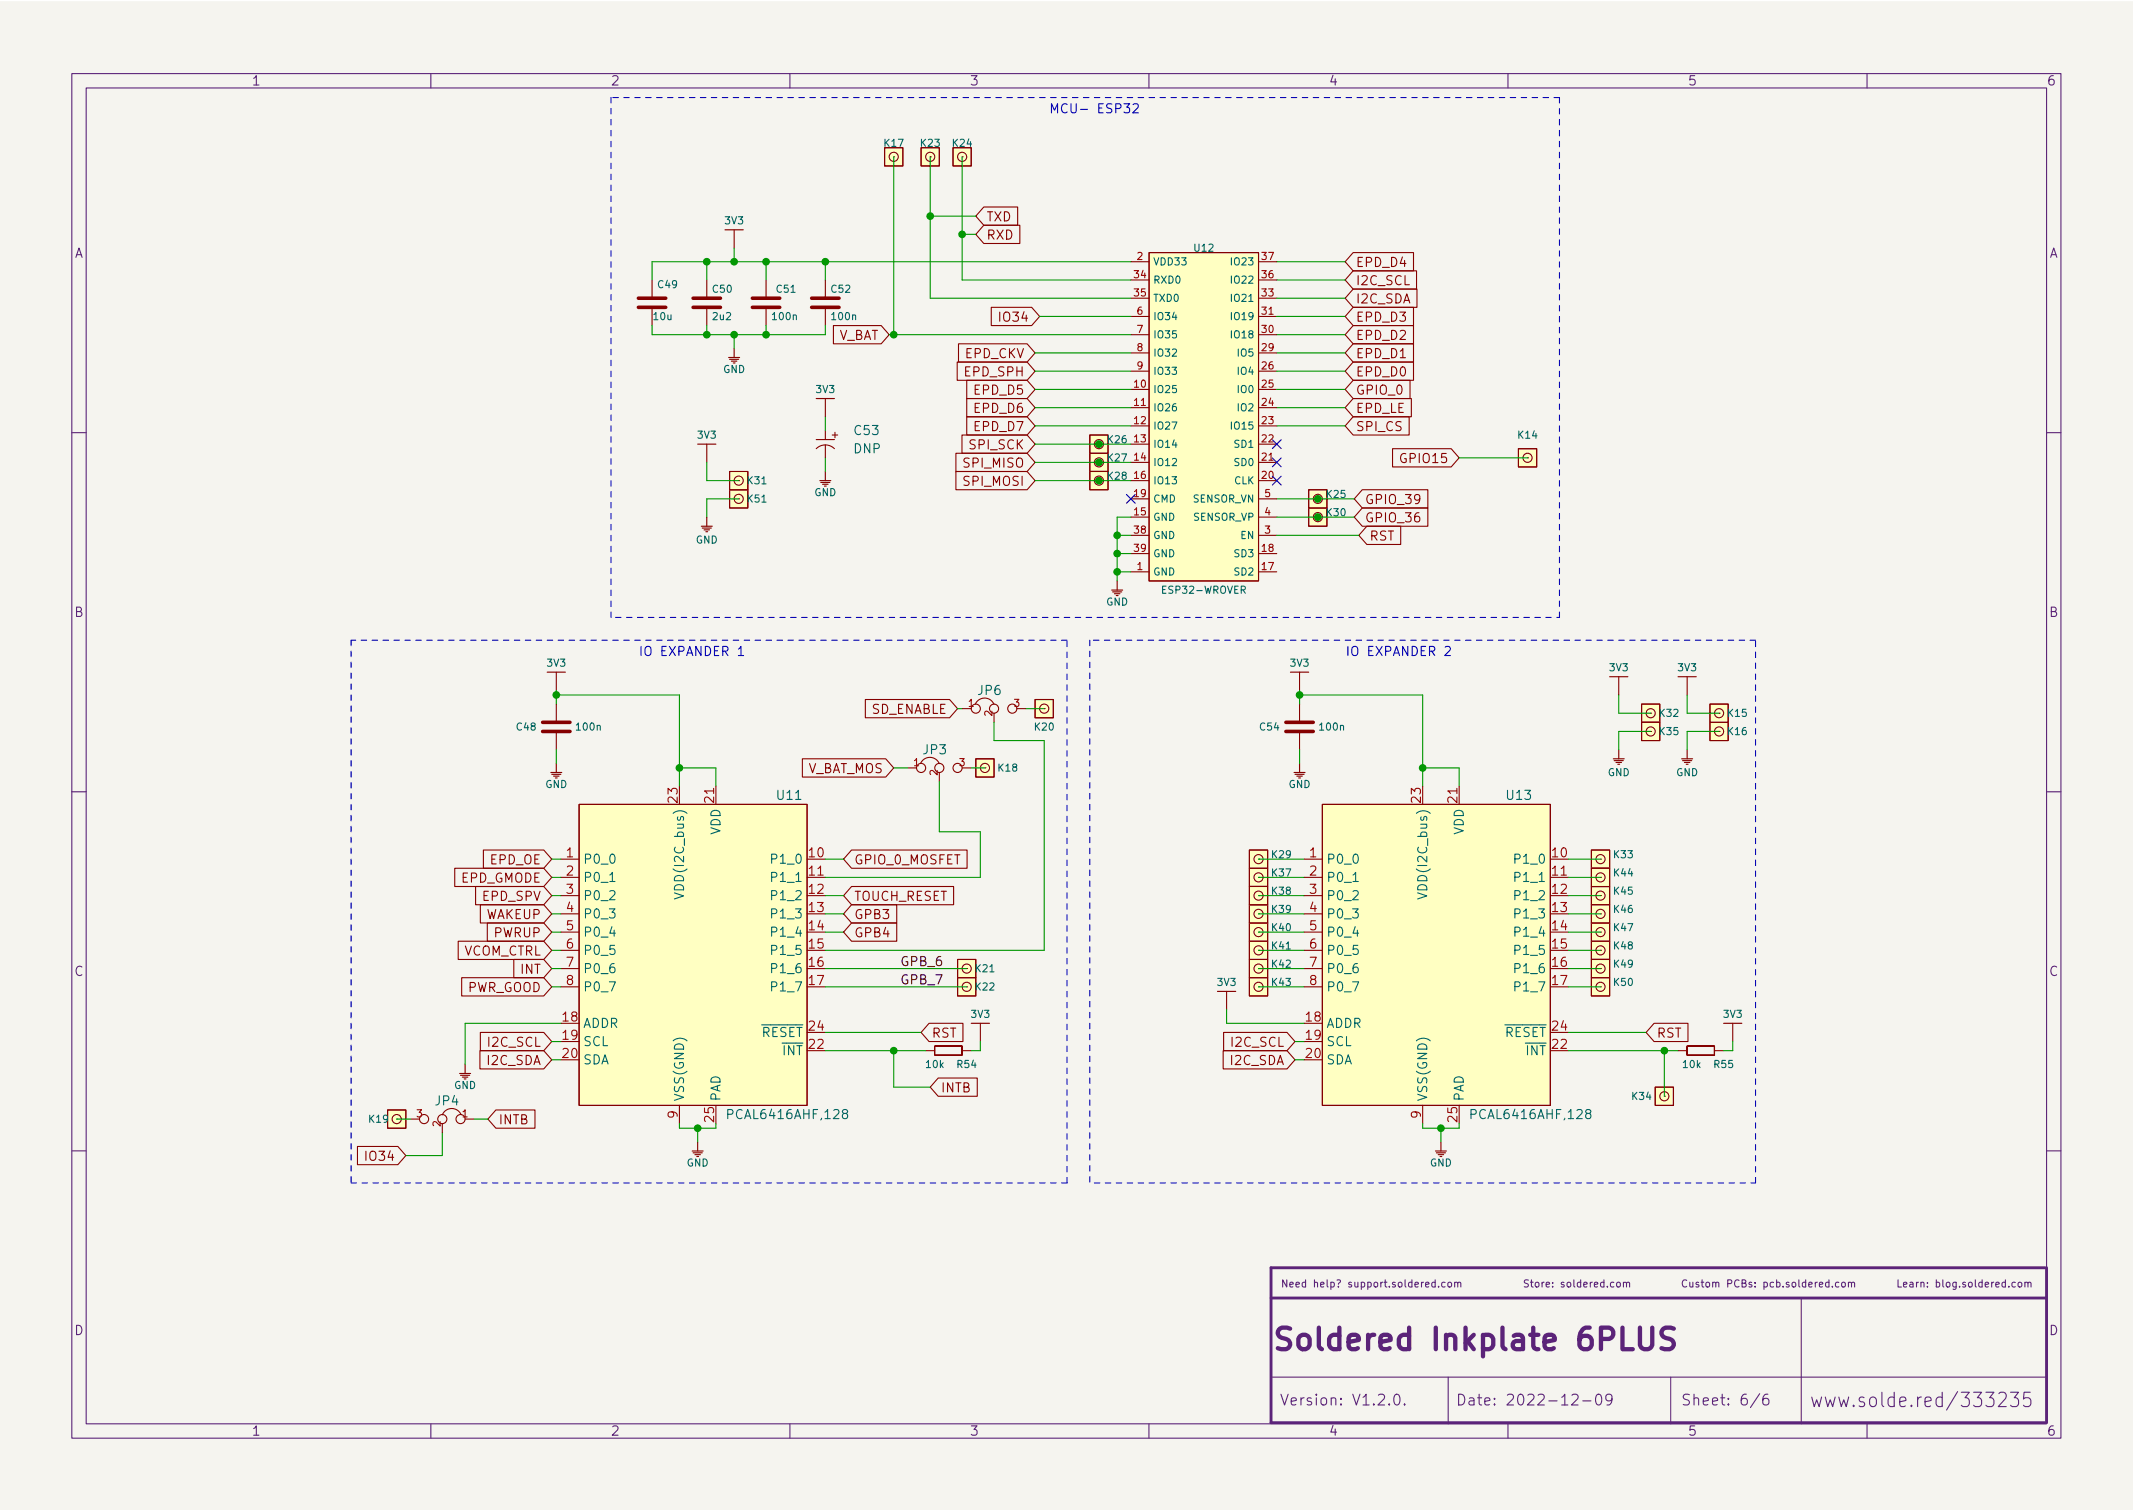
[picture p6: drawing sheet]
<svg xmlns="http://www.w3.org/2000/svg" width="297mm" height="210mm" viewBox="0 0 297 210" stroke-linecap="round" stroke-linejoin="round" font-family="sans-serif">
<defs><g id="words">
<text font-size="4.2" fill="#5b2379" x="177" y="188">Soldered Inkplate 6PLUS</text>
<g font-size="2.8" fill="#5b2379">
<text x="252" y="196">www.solde.red/</text>
<text x="272.8" y="196">333235</text>
</g>
<g font-size="2.1" fill="#5b2379">
<text x="178.2" y="195.7">Version: V1.2.0.</text>
<text x="202.7" y="195.7">Date: 2022-12-09</text>
<text x="234" y="195.7">Sheet: 6/6</text>
</g>
<g font-size="1.8" fill="#5b2379">
<text x="35" y="11.9">1</text>
<text x="85" y="11.9">2</text>
<text x="135" y="11.9">3</text>
<text x="185" y="11.9">4</text>
<text x="235" y="11.9">5</text>
<text x="285" y="11.9">6</text>
<text x="10.3" y="35.9">A</text>
<text x="285.3" y="35.9">A</text>
<text x="10.3" y="85.9">B</text>
<text x="285.3" y="85.9">B</text>
<text x="10.3" y="135.9">C</text>
<text x="285.3" y="135.9">C</text>
<text x="10.3" y="185.9">D</text>
<text x="285.3" y="185.9">D</text>
<text x="35" y="199.9">1</text>
<text x="85" y="199.9">2</text>
<text x="135" y="199.9">3</text>
<text x="185" y="199.9">4</text>
<text x="235" y="199.9">5</text>
<text x="285" y="199.9">6</text>
</g>
<g font-size="1.8" fill="#0000c2">
<text x="146" y="15.8">MCU- ESP32</text>
<text x="88.9" y="91.3">IO EXPANDER 1</text>
<text x="187.3" y="91.3">IO EXPANDER 2</text>
</g>
<g font-size="1.8" fill="#840000">
<text x="137.3" y="30.8">TXD</text>
<text x="137.3" y="33.4">RXD</text>
<text x="188.8" y="37.2">EPD_D4</text>
<text x="188.8" y="39.7">I2C_SCL</text>
<text x="116.6" y="47.3">V_BAT</text>
<text x="139.5" y="44.8">IO34</text>
<text x="188.8" y="42.2">I2C_SDA</text>
<text x="188.8" y="47.3">EPD_D2</text>
<text x="188.8" y="44.8">EPD_D3</text>
<text x="134.4" y="49.9">EPD_CKV</text>
<text x="134.5" y="52.4">EPD_SPH</text>
<text x="188.8" y="49.9">EPD_D1</text>
<text x="188.8" y="52.4">EPD_D0</text>
<text x="135.8" y="57.5">EPD_D6</text>
<text x="135.8" y="54.9">EPD_D5</text>
<text x="188.8" y="54.9">GPIO_0</text>
<text x="188.8" y="57.5">EPD_LE</text>
<text x="134.4" y="65.1">SPI_MISO</text>
<text x="135.1" y="62.6">SPI_SCK</text>
<text x="135.8" y="60">EPD_D7</text>
<text x="188.8" y="60">SPI_CS</text>
<text x="195.4" y="64.5">GPIO15</text>
<text x="134.4" y="67.6">SPI_MOSI</text>
<text x="190" y="70.2">GPIO_39</text>
<text x="190" y="72.7">GPIO_36</text>
<text x="190.7" y="75.3">RST</text>
<text x="121.2" y="99.4">SD_ENABLE</text>
<text x="112.2" y="107.7">V_BAT_MOS</text>
<text x="64.1" y="122.9">EPD_GMODE</text>
<text x="67.2" y="125.4">EPD_SPV</text>
<text x="68.2" y="120.4">EPD_OE</text>
<text x="118.9" y="125.4">TOUCH_RESET</text>
<text x="118.9" y="120.4">GPIO_0_MOSFET</text>
<text x="67.5" y="128">WAKEUP</text>
<text x="68.8" y="130.5">PWRUP</text>
<text x="118.9" y="130.5">GPB4</text>
<text x="118.9" y="128">GPB3</text>
<text x="64.4" y="133.1">VCOM_CTRL</text>
<text x="72.6" y="135.6">INT</text>
<text x="64.9" y="138.1">PWR_GOOD</text>
<text x="67.9" y="148.3">I2C_SDA</text>
<text x="68.1" y="145.8">I2C_SCL</text>
<text x="129.7" y="144.5">RST</text>
<text x="171.4" y="148.3">I2C_SDA</text>
<text x="171.6" y="145.8">I2C_SCL</text>
<text x="230.7" y="144.5">RST</text>
<text x="131" y="152.1">INTB</text>
<text x="51.3" y="161.6">IO34</text>
<text x="69.4" y="156.5">INTB</text>
</g>
<g font-size="1.8" fill="#006464">
<text x="118.9" y="63.1">DNP</text>
<text x="119" y="60.6">C53</text>
<text x="136.2" y="96.8">JP6</text>
<text x="128.6" y="105">JP3</text>
<text x="108.3" y="111.4">U11</text>
<text x="209.9" y="111.4">U13</text>
<text x="100.3" y="116.3" transform="rotate(-90 100.3 116.3)">VDD</text>
<text x="203.8" y="116.3" transform="rotate(-90 203.8 116.3)">VDD</text>
<text x="81.2" y="120.3">P0_0</text>
<text x="81.2" y="122.8">P0_1</text>
<text x="81.2" y="125.3">P0_2</text>
<text x="95.2" y="124.3" transform="rotate(-90 95.2 124.3)">VDD(I2C_bus)</text>
<text x="107.8" y="120.3">P1_0</text>
<text x="107.8" y="122.8">P1_1</text>
<text x="107.8" y="125.3">P1_2</text>
<text x="184.7" y="120.3">P0_0</text>
<text x="184.7" y="122.8">P0_1</text>
<text x="184.7" y="125.3">P0_2</text>
<text x="198.8" y="124.3" transform="rotate(-90 198.8 124.3)">VDD(I2C_bus)</text>
<text x="211.3" y="120.3">P1_0</text>
<text x="211.3" y="122.8">P1_1</text>
<text x="211.3" y="125.3">P1_2</text>
<text x="81.2" y="127.9">P0_3</text>
<text x="81.2" y="130.4">P0_4</text>
<text x="107.8" y="127.9">P1_3</text>
<text x="107.8" y="130.4">P1_4</text>
<text x="184.7" y="127.9">P0_3</text>
<text x="184.7" y="130.4">P0_4</text>
<text x="211.3" y="127.9">P1_3</text>
<text x="211.3" y="130.4">P1_4</text>
<text x="81.2" y="133">P0_5</text>
<text x="81.2" y="135.5">P0_6</text>
<text x="107.8" y="133">P1_5</text>
<text x="107.8" y="135.5">P1_6</text>
<text x="184.7" y="133">P0_5</text>
<text x="184.7" y="135.5">P0_6</text>
<text x="211.3" y="133">P1_5</text>
<text x="211.3" y="135.5">P1_6</text>
<text x="81.2" y="143.1">ADDR</text>
<text x="81.2" y="138">P0_7</text>
<text x="107.8" y="138">P1_7</text>
<text x="184.7" y="143.1">ADDR</text>
<text x="184.7" y="138">P0_7</text>
<text x="211.3" y="138">P1_7</text>
<text x="81.2" y="145.7">SCL</text>
<text x="81.2" y="148.2">SDA</text>
<text x="104.6" y="144.4">~{RESET}</text>
<text x="107.7" y="146.9">~{INT}</text>
<text x="184.7" y="145.7">SCL</text>
<text x="184.7" y="148.2">SDA</text>
<text x="208.1" y="144.4">~{RESET}</text>
<text x="211.2" y="146.9">~{INT}</text>
<text x="60.7" y="153.9">JP4</text>
<text x="95.2" y="153.4" transform="rotate(-90 95.2 153.4)">VSS(GND)</text>
<text x="100.3" y="153.4" transform="rotate(-90 100.3 153.4)">PAD</text>
<text x="101.7" y="155.8">PCAL6416AHF,128</text>
<text x="198.8" y="153.4" transform="rotate(-90 198.8 153.4)">VSS(GND)</text>
<text x="203.8" y="153.4" transform="rotate(-90 203.8 153.4)">PAD</text>
<text x="205.3" y="155.8">PCAL6416AHF,128</text>
</g>
<g font-size="1.8" fill="#a90000">
<text x="94.4" y="111.7" transform="rotate(-90 94.4 111.7)">23</text>
<text x="99.4" y="111.7" transform="rotate(-90 99.4 111.7)">21</text>
<text x="197.9" y="111.7" transform="rotate(-90 197.9 111.7)">23</text>
<text x="202.9" y="111.7" transform="rotate(-90 202.9 111.7)">21</text>
<text x="78.9" y="119.4">1</text>
<text x="112.7" y="119.4">10</text>
<text x="182.4" y="119.4">1</text>
<text x="216.2" y="119.4">10</text>
<text x="78.9" y="121.9">2</text>
<text x="78.9" y="124.5">3</text>
<text x="112.7" y="121.9">11</text>
<text x="112.7" y="124.5">12</text>
<text x="182.4" y="121.9">2</text>
<text x="182.4" y="124.5">3</text>
<text x="216.2" y="121.9">11</text>
<text x="216.2" y="124.5">12</text>
<text x="78.9" y="127">4</text>
<text x="78.9" y="129.5">5</text>
<text x="112.7" y="127">13</text>
<text x="112.7" y="129.5">14</text>
<text x="182.4" y="127">4</text>
<text x="182.4" y="129.5">5</text>
<text x="216.2" y="127">13</text>
<text x="216.2" y="129.5">14</text>
<text x="78.9" y="132.1">6</text>
<text x="78.9" y="134.6">7</text>
<text x="78.9" y="137.2">8</text>
<text x="112.7" y="132.1">15</text>
<text x="112.7" y="134.6">16</text>
<text x="112.7" y="137.2">17</text>
<text x="182.4" y="132.1">6</text>
<text x="182.4" y="134.6">7</text>
<text x="182.4" y="137.2">8</text>
<text x="216.2" y="132.1">15</text>
<text x="216.2" y="134.6">16</text>
<text x="216.2" y="137.2">17</text>
<text x="78.4" y="142.2">18</text>
<text x="112.7" y="143.5">24</text>
<text x="181.9" y="142.2">18</text>
<text x="216.2" y="143.5">24</text>
<text x="78.4" y="144.8">19</text>
<text x="78.4" y="147.3">20</text>
<text x="112.7" y="146">22</text>
<text x="181.9" y="144.8">19</text>
<text x="181.9" y="147.3">20</text>
<text x="216.2" y="146">22</text>
<text x="94.4" y="155.7" transform="rotate(-90 94.4 155.7)">9</text>
<text x="197.9" y="155.7" transform="rotate(-90 197.9 155.7)">9</text>
<text x="99.4" y="156.2" transform="rotate(-90 99.4 156.2)">25</text>
<text x="202.9" y="156.2" transform="rotate(-90 202.9 156.2)">25</text>
</g>
<g font-size="1.8" fill="#0f0f0f">
<text x="125.6" y="134.5">GPB_6</text>
<text x="125.6" y="137.1">GPB_7</text>
</g>
<g font-size="1.4" fill="#006464">
<text x="123.2" y="20.4">K17</text>
<text x="128.3" y="20.4">K23</text>
<text x="132.7" y="20.4">K24</text>
<text x="101" y="31.2">3V3</text>
<text x="166.4" y="35">U12</text>
<text x="91.7" y="40.1">C49</text>
<text x="99.3" y="40.8">C50</text>
<text x="108.2" y="40.8">C51</text>
<text x="115.8" y="40.8">C52</text>
<text x="160.5" y="36.9">VDD33</text>
<text x="160.5" y="39.5">RXD0</text>
<text x="171.7" y="39.5">IO22</text>
<text x="171.7" y="36.9">IO23</text>
<text x="91.1" y="44.6">10u</text>
<text x="99.3" y="44.6">2u2</text>
<text x="107.7" y="44.6">100n</text>
<text x="115.9" y="44.6">100n</text>
<text x="160.5" y="42">TXD0</text>
<text x="160.5" y="44.6">IO34</text>
<text x="160.5" y="47.1">IO35</text>
<text x="171.7" y="47.1">IO18</text>
<text x="171.7" y="44.6">IO19</text>
<text x="171.7" y="42">IO21</text>
<text x="100.7" y="51.9">GND</text>
<text x="160.5" y="49.6">IO32</text>
<text x="160.5" y="52.2">IO33</text>
<text x="172.5" y="52.2">IO4</text>
<text x="172.5" y="49.6">IO5</text>
<text x="113.7" y="54.7">3V3</text>
<text x="160.5" y="54.7">IO25</text>
<text x="160.5" y="57.3">IO26</text>
<text x="160.5" y="59.8">IO27</text>
<text x="171.7" y="59.8">IO15</text>
<text x="172.5" y="57.3">IO2</text>
<text x="172.5" y="54.7">IO0</text>
<text x="97.2" y="61.1">3V3</text>
<text x="154.3" y="64.2">K27</text>
<text x="154.3" y="61.7">K26</text>
<text x="160.5" y="62.3">IO14</text>
<text x="160.5" y="64.9">IO12</text>
<text x="172" y="64.9">SD0</text>
<text x="172" y="62.3">SD1</text>
<text x="211.4" y="61.1">K14</text>
<text x="104.1" y="70">K51</text>
<text x="104.1" y="67.4">K31</text>
<text x="113.4" y="69.1">GND</text>
<text x="154.3" y="66.8">K28</text>
<text x="160.5" y="67.4">IO13</text>
<text x="160.5" y="70">CMD</text>
<text x="166.2" y="70">SENSOR_VN</text>
<text x="171.9" y="67.4">CLK</text>
<text x="184.8" y="71.9">K30</text>
<text x="184.8" y="69.3">K25</text>
<text x="96.9" y="75.7">GND</text>
<text x="160.5" y="72.5">GND</text>
<text x="160.5" y="75">GND</text>
<text x="160.5" y="77.6">GND</text>
<text x="166.2" y="72.5">SENSOR_VP</text>
<text x="172" y="77.6">SD3</text>
<text x="172.8" y="75">EN</text>
<text x="160.5" y="80.1">GND</text>
<text x="162.1" y="82.7">ESP32-WROVER</text>
<text x="172" y="80.1">SD2</text>
<text x="154" y="84.3">GND</text>
<text x="76.2" y="92.8">3V3</text>
<text x="179.7" y="92.8">3V3</text>
<text x="224.2" y="93.5">3V3</text>
<text x="233.7" y="93.5">3V3</text>
<text x="72" y="101.7">C48</text>
<text x="80.4" y="101.7">100n</text>
<text x="144.1" y="101.7">K20</text>
<text x="175.5" y="101.7">C54</text>
<text x="183.9" y="101.7">100n</text>
<text x="231.1" y="99.8">K32</text>
<text x="240.7" y="99.8">K15</text>
<text x="139.1" y="107.4">K18</text>
<text x="231.1" y="102.3">K35</text>
<text x="240.7" y="102.3">K16</text>
<text x="75.9" y="109.7">GND</text>
<text x="179.4" y="109.7">GND</text>
<text x="223.9" y="108.1">GND</text>
<text x="233.4" y="108.1">GND</text>
<text x="177.2" y="119.5">K29</text>
<text x="224.8" y="119.5">K33</text>
<text x="177.2" y="122">K37</text>
<text x="177.2" y="124.6">K38</text>
<text x="224.8" y="124.6">K45</text>
<text x="224.8" y="122">K44</text>
<text x="177.2" y="129.7">K40</text>
<text x="177.2" y="127.1">K39</text>
<text x="224.8" y="129.7">K47</text>
<text x="224.8" y="127.1">K46</text>
<text x="135.9" y="135.4">K21</text>
<text x="135.9" y="137.9">K22</text>
<text x="169.6" y="137.3">3V3</text>
<text x="177.2" y="134.7">K42</text>
<text x="177.2" y="132.2">K41</text>
<text x="177.2" y="137.3">K43</text>
<text x="224.8" y="132.2">K48</text>
<text x="224.8" y="134.7">K49</text>
<text x="224.8" y="137.3">K50</text>
<text x="135.3" y="141.7">3V3</text>
<text x="240.1" y="141.7">3V3</text>
<text x="129" y="148.7">10k</text>
<text x="133.3" y="148.7">R54</text>
<text x="234.4" y="148.7">10k</text>
<text x="238.8" y="148.7">R55</text>
<text x="63.2" y="151.6">GND</text>
<text x="227.3" y="153.1">K34</text>
<text x="51.4" y="156.3">K19</text>
<text x="95.6" y="162.4">GND</text>
<text x="199.1" y="162.4">GND</text>
</g>
<g font-size="1.4" fill="#a90000">
<text x="158" y="38.7">34</text>
<text x="158" y="41.3">35</text>
<text x="158.4" y="36.2">2</text>
<text x="175.8" y="41.3">33</text>
<text x="175.8" y="38.7">36</text>
<text x="175.8" y="36.2">37</text>
<text x="158.4" y="43.8">6</text>
<text x="158.4" y="46.3">7</text>
<text x="175.8" y="46.3">30</text>
<text x="175.8" y="43.8">31</text>
<text x="158" y="54">10</text>
<text x="158.4" y="48.9">8</text>
<text x="158.4" y="51.4">9</text>
<text x="175.8" y="54">25</text>
<text x="175.8" y="51.4">26</text>
<text x="175.8" y="48.9">29</text>
<text x="158" y="56.5">11</text>
<text x="158" y="59">12</text>
<text x="175.8" y="59">23</text>
<text x="175.8" y="56.5">24</text>
<text x="158" y="61.6">13</text>
<text x="158" y="64.1">14</text>
<text x="175.8" y="64.1">21</text>
<text x="175.8" y="61.6">22</text>
<text x="158" y="71.7">15</text>
<text x="158" y="66.7">16</text>
<text x="158" y="69.2">19</text>
<text x="175.8" y="66.7">20</text>
<text x="176.1" y="71.7">4</text>
<text x="176.1" y="69.2">5</text>
<text x="158" y="74.3">38</text>
<text x="158" y="76.8">39</text>
<text x="175.8" y="76.8">18</text>
<text x="176.1" y="74.3">3</text>
<text x="158.4" y="79.4">1</text>
<text x="175.8" y="79.4">17</text>
<text x="134.9" y="98.4">1</text>
<text x="138.2" y="99.7" transform="rotate(-90 138.2 99.7)">2</text>
<text x="141.2" y="98.4">3</text>
<text x="127.2" y="106.7">1</text>
<text x="130.6" y="108" transform="rotate(-90 130.6 108)">2</text>
<text x="133.6" y="106.7">3</text>
<text x="58" y="155.6">3</text>
<text x="64.4" y="155.6">1</text>
<text x="61.3" y="156.8" transform="rotate(-90 61.3 156.8)">2</text>
</g>
<text font-size="1.4" fill="#840000" x="116.7" y="61" transform="rotate(-90 116.7 61)">+</text>
<g font-size="1.4" fill="#5b2379">
<text x="178.3" y="179.3">Need help? support.soldered.com</text>
<text x="212" y="179.3">Store: soldered.com</text>
<text x="264" y="179.3">Learn: blog.soldered.com</text>
</g>
</g></defs>
<path d="M0 .2h297v210.1h-297z" fill="#f5f4ef" stroke="#f5f4ef" stroke-width=".14"/>
<g fill="none" stroke="#5b2379" stroke-width=".15">
<path d="M10 10.2h277v190.1h-277zM12 12.2h273v186.1h-273zM60 10.2v2M110 10.2v2M160 10.2v2M210 10.2v2M260 10.2v2M10 60.2h2M285 60.2h2M10 110.2h2M285 110.2h2M10 160.2h2"/>
<path d="M199.9 178.6l-.3-.1-.2 .2 .1 .5h.4M199.9 178.2v1M200.3 179.1v.1M201.2 178.6l-.2-.1-.2 .2 .1 .5h.3M201.7 178.6l.3-.1 .1 .2v.3l-.1 .2h-.3l-.1-.2zM202.6 178.6l.1-.1 .3 .1v.6M202.6 178.5v.7M203 178.7l.1-.2 .3 .1v.6M225.2 178.6l.1-.1 .3 .1v.4v.2h-.3l-.1-.1zM226.1 178.6l.1-.1 .3 .1v.6M226.1 178.5v.7M226.5 178.7l.1-.2 .3 .1v.6"/>
<path d="M234.9 178.3a.47 .47 0 0 0-.7 .3 .47 .47 0 0 0 .5 .6l.2-.1M235.3 178.5l.1 .7h.2l.1-.1M235.7 178.5v.7M236.6 178.6l-.3-.1-.1 .2v.1l.4 .1v.3h-.4M236.9 178.5h.4M237 178.2v.9l.3 .1M237.6 178.6l.3-.1 .2 .2v.3l-.2 .2h-.3v-.2zM238.5 178.6l.1-.1 .3 .1v.6M238.5 178.5v.7M238.9 178.7l.2-.2 .2 .1 .1 .6M240.6 178.7h.5l.1-.2-.1-.2-.5-.1v1M242.2 178.3a.47 .47 0 0 0-.7 .3 .47 .47 0 0 0 .5 .6l.2-.1"/>
<path d="M242.6 178.7l.4-.1 .1-.1v-.2l-.5-.1v1h.4l.1-.1 .1-.2-.3-.2M243.9 178.6l-.2-.1-.1 .2v.1l.3 .1v.3h-.3M244.4 179.1v.1M244.4 178.6v.1M245.6 178.6l.3-.1 .2 .2-.1 .5h-.4M245.6 178.5v1M247 178.6l-.3-.1-.2 .2 .1 .5h.4M247.4 178.6l.3-.1 .2 .2-.1 .5h-.4M247.4 178.2v1M248.3 179.1v.1M249.1 178.6l-.2-.1-.2 .2 .1 .1 .3 .1v.3h-.4M249.6 178.6l.3-.1 .2 .2v.3l-.2 .2h-.3v-.2z"/>
<path d="M250.5 178.2v.9l.1 .1M251.5 178.6l-.3-.1-.2 .2 .1 .5h.4M251.5 178.2v1M251.9 178.9l.5-.1-.1-.2-.3-.1-.1 .2v.5h.4M252.8 178.5v.7M253.1 178.5l-.3 .2M253.4 178.9l.4-.1v-.2l-.3-.1-.1 .2v.5h.4M254.7 178.6l-.3-.1-.2 .2 .1 .5h.4M254.7 178.2v1M255.2 179.1v.1M256.1 178.6l-.3-.1-.2 .2 .1 .5h.4M256.5 178.6l.1-.1 .3 .1 .1 .4-.1 .2h-.3l-.1-.1z"/>
<path d="M257.4 178.6l.2-.1 .2 .1v.6M257.4 178.5v.7M257.8 178.7l.2-.2 .2 .1 .1 .6M280.6 178.6l-.2-.1-.2 .2 .1 .5h.3M281.1 178.6l.1-.1 .3 .1 .1 .4-.1 .2h-.3l-.1-.1zM282 178.6l.1-.1 .3 .1v.6M282 178.5v.7M282.4 178.7l.2-.2 .2 .1v.6M285 160.2h2M60 198.3v2M110 198.3v2M160 198.3v2"/>
<path d="M177 191.8h108M194.3 194.2a.36 .36 0 0 1 .6 .2 .77 .77 0 0 1-.4 1.2 1 1 0 0 1-.2-1.4zM195.6 195.5l.1 .1h-.1h-.1l.1-.1v.1M201.7 191.8v6.5M210 198.3v2M218.9 194.3l.2-.2 .5 .1a.41 .41 0 0 1 .1 .6l-.9 .8h1M220.4 195.1h1.2M222.4 194.2a.36 .36 0 0 1 .6 .2 .77 .77 0 0 1-.4 1.2 1 1 0 0 1-.2-1.4zM224.5 194.8l-.3 .3h-.3l-.3-.3v-.4l.2-.2 .4-.1 .2 .2a.99 .99 0 0 1-.3 1.3h-.3M232.7 191.8v6.5M245.1 194.1l-1.3 1.9M246.2 194.1a.59 .59 0 0 0-.7 .7v.5l.1 .3h.5l.2-.1v-.5l-.1-.2-.4-.1-.3 .3"/>
<path d="M250.8 180.7v17.6M260 198.3v2M270.5 194.6l-.5-.1-.4 .4v.6l.2 .3 .2 .1 .5-.1M270.5 193.9v2M272.6 193.8l-1.5 2.5M282.7 193.9h-.8l-.1 .9 .2-.2 .6 .1 .2 .3-.1 .7-.2 .2h-.5l-.2-.2"/>
</g>
<path d="M228.4 184.9v2.4l.1 .3 .4 .3h.6l.4-.3 .2-.3v-2.4M233.1 185l-.4-.1h-.8a.73 .73 0 0 0-.5 .7 .73 .73 0 0 0 .5 .7 1.1 1.1 0 0 1 1.2 .7 .77 .77 0 0 1-.6 .9h-.7l-.4-.2" fill="none" stroke="#5b2379" stroke-width=".6"/>
<path d="M284.8 176.5h-107.8v21.6h107.9M285 176.5v21.6M177 180.7h108" fill="none" stroke="#5b2379" stroke-width=".4"/>
<g fill="#ffffc2" stroke="#ffffc2" stroke-width=".14">
<path d="M151.8 63.1h2.5v2.6h-2.5z"/>
<path d="M101.6 68.2h2.5v2.5h-2.5z"/>
<path d="M80.6 112h31.8v41.9h-31.8z"/>
<path d="M132.7 20.6h2.6v2.5h-2.6z"/>
<path d="M182.2 70.7h2.6v2.6h-2.6z"/>
<path d="M160 35.2h15.3v45.7h-15.3z"/>
<path d="M151.8 60.6h2.5v2.5h-2.5z"/>
<path d="M135.9 105.7h2.5v2.5h-2.5z"/>
<path d="M221.6 123.4h2.6v2.6h-2.6z"/>
<path d="M151.8 65.7h2.5v2.5h-2.5z"/>
<path d="M211.5 62.5h2.5v2.5h-2.5z"/>
<path d="M174 133.6h2.5v2.5h-2.5z"/>
<path d="M174 131.1h2.5v2.5h-2.5z"/>
<path d="M174 136.1h2.5v2.6h-2.5z"/>
<path d="M174 120.9h2.5v2.5h-2.5z"/>
<path d="M174 118.4h2.5v2.5h-2.5z"/>
<path d="M174 128.5h2.5v2.6h-2.5z"/>
<path d="M174 126h2.5v2.5h-2.5z"/>
<path d="M174 123.4h2.5v2.6h-2.5z"/>
<path d="M182.2 68.2h2.6v2.5h-2.6z"/>
<path d="M101.6 65.7h2.5v2.5h-2.5z"/>
<path d="M133.3 133.6h2.6v2.5h-2.6z"/>
<path d="M128.3 20.6h2.5v2.5h-2.5z"/>
<path d="M123.2 20.6h2.5v2.5h-2.5z"/>
<path d="M133.3 136.1h2.6v2.6h-2.6z"/>
<path d="M144.1 97.4h2.6v2.5h-2.6z"/>
<path d="M221.6 118.4h2.6v2.5h-2.6z"/>
<path d="M238.1 100.6h2.6v2.5h-2.6z"/>
<path d="M54 154.6h2.5v2.5h-2.5z"/>
<path d="M238.1 98h2.6v2.6h-2.6z"/>
<path d="M184.1 112h31.8v41.9h-31.8z"/>
<path d="M230.5 151.4h2.5v2.5h-2.5z"/>
<path d="M228.6 98h2.5v2.6h-2.5z"/>
<path d="M228.6 100.6h2.5v2.5h-2.5z"/>
<path d="M221.6 131.1h2.6v2.5h-2.6z"/>
<path d="M221.6 133.6h2.6v2.5h-2.6z"/>
<path d="M221.6 136.1h2.6v2.6h-2.6z"/>
<path d="M221.6 128.5h2.6v2.6h-2.6z"/>
<path d="M221.6 120.9h2.6v2.5h-2.6z"/>
<path d="M221.6 126h2.6v2.5h-2.6z"/>
</g>
<g fill="none" stroke="#840000" stroke-width=".15">
<path d="M90.8 39v2.5M98.4 39v2.5M102.2 32v2.5M106.7 39v2.5M114.9 39v2.5M123.2 20.6h2.5v2.5h-2.5zM124.5 21.8h.1M128.3 20.6h2.5v2.5h-2.5zM129.5 21.8h.1M132.7 20.6h2.6v2.5h-2.6zM134 21.8h.1M137 28.8h4.7v2.6h-4.7l-1.1-1.3z"/>
<path d="M137 31.4h5v2.5h-5l-1.1-1.3zM157.5 36.4h2.5M157.5 39h2.5M160 35.2h15.3v45.7h-15.3zM175.3 36.4h2.5M175.3 39h2.5M188.4 35.2h8.4v2.5h-8.4l-1.1-1.3zM188.4 37.7h8.9v2.6h-8.9l-1.1-1.3zM90.8 42.8v2.5M98.4 42.8v2.5M106.7 42.8v2.5M114.9 42.8v2.5"/>
<path d="M114.9 55.5v2.5M114.9 59.9v1.3M116.1 45.3h6.6l1.1 1.3-1.1 1.3h-6.6zM133.3 50.4h9.7l1.1 1.3-1.1 1.3h-9.7zM133.5 47.9h9.5l1.1 1.2-1.1 1.3h-9.5zM134.6 55.5h8.4l1.1 1.3-1.1 1.2h-8.4zM134.6 53h8.4l1.1 1.2-1.1 1.3h-8.4zM134.6 58h8.4l1.1 1.3-1.1 1.3h-8.4zM138 42.8h5.7l1.1 1.3-1.1 1.2h-5.7zM157.5 54.2h2.5M157.5 56.8h2.5M157.5 59.3h2.5"/>
<path d="M157.5 51.7h2.5M157.5 49.1h2.5M157.5 46.6h2.5M157.5 44.1h2.5M157.5 41.5h2.5M175.3 54.2h2.5M175.3 56.8h2.5M175.3 59.3h2.5M175.3 51.7h2.5M175.3 49.1h2.5M175.3 46.6h2.5M175.3 44.1h2.5"/>
<path d="M175.3 41.5h2.5M188.4 47.9h8.4v2.5h-8.4l-1.1-1.3zM188.4 53h8v2.5h-8l-1.1-1.3zM188.4 58h7.8v2.6h-7.8l-1.1-1.3zM188.4 55.5h8.1v2.5h-8.1l-1.1-1.2zM188.4 50.4h8.4v2.6h-8.4l-1.1-1.3zM188.4 40.3h8.9v2.5h-8.9l-1.1-1.3zM188.4 45.3h8.4v2.6h-8.4l-1.1-1.3zM188.4 42.8h8.4v2.5h-8.4l-1.1-1.2zM98.4 61.8v2.6M101.6 68.2h2.5v2.5h-2.5zM101.6 65.7h2.5v2.5h-2.5z"/>
<path d="M102.9 69.5h.1M102.9 66.9h.1M113.7 62.5a1.8 1.8 0 0 1 2.5 0M113.7 61.2h2.5M114.9 61.9v1.8M133.1 63.1h9.9l1.1 1.3-1.1 1.3h-9.9zM133.1 65.7h9.9l1.1 1.2-1.1 1.3h-9.9zM134 60.6h9l1.1 1.2-1.1 1.3h-9zM151.8 63.1h2.5v2.6h-2.5zM151.8 60.6h2.5v2.5h-2.5zM151.8 65.7h2.5v2.5h-2.5zM153 64.4h.1"/>
<path d="M153 61.8h.1M153 66.9h.1M157.5 79.6h2.5M157.5 61.8h2.5M157.5 64.4h2.5M157.5 72h2.5M157.5 66.9h2.5M157.5 77.1h2.5M157.5 69.5h2.5M157.5 74.5h2.5M175.3 79.6h2.5M175.3 61.8h2.5"/>
<path d="M175.3 64.4h2.5M175.3 72h2.5M175.3 66.9h2.5M175.3 77.1h2.5M175.3 69.5h2.5M175.3 74.5h2.5M182.2 70.7h2.6v2.6h-2.6zM182.2 68.2h2.6v2.5h-2.6zM183.5 72h.1M183.5 69.5h.1M189.7 68.2h9.1v2.5h-9.1l-1.1-1.2zM189.7 70.7h9.1v2.6h-9.1l-1.1-1.3z"/>
<path d="M190.3 73.3h4.8v2.5h-4.8l-1.1-1.3zM193.9 62.5h8.2l1.1 1.2-1.1 1.3h-8.2zM211.5 62.5h2.5v2.5h-2.5zM212.7 63.7h.1M77.5 93.6v2.5M77.5 98v2.6M120.5 97.4h11.7l1.1 1.3-1.1 1.2h-11.7zM134 98.7h1.3M135.8 98.1a1.42 1.42 0 0 1 1.3-.9 1.42 1.42 0 0 1 1.3 .9M138.4 99.3v1.3M141.6 98.7h1.3M144.1 97.4h2.6v2.5h-2.6z"/>
<path d="M145.4 98.7h.1M181 93.6v2.5M181 98v2.6M225.4 94.2v2.6M228.6 98h2.5v2.6h-2.5zM229.9 99.3h.1M234.9 94.2v2.6M238.1 98h2.6v2.6h-2.6zM239.4 99.3h.1M67.3 118.4h8.4l1.1 1.2-1.1 1.3h-8.4zM77.5 101.8v2.6M78.1 119.6h2.5"/>
<path d="M80.6 112h31.8v41.9h-31.8zM99.7 109.5v2.5M111.7 105.7h11.6l1.2 1.2-1.2 1.3h-11.6zM118.6 118.4h16.1v2.5h-16.1l-1.1-1.3zM126.4 106.9h1.2M128.2 106.3a1.42 1.42 0 0 1 1.3-.8 1.42 1.42 0 0 1 1.3 .8M130.8 107.6v1.2M134 106.9h1.3M135.9 105.7h2.5v2.5h-2.5zM137.2 106.9h.1M174 118.4h2.5v2.5h-2.5zM175.3 119.6h.1"/>
<path d="M181 101.8v2.6M181.6 119.6h2.5M184.1 112h31.8v41.9h-31.8zM203.2 109.5v2.5M221.6 118.4h2.6v2.5h-2.6zM222.9 119.6h.1M228.6 100.6h2.5v2.5h-2.5zM229.9 101.8h.1M238.1 100.6h2.6v2.5h-2.6zM239.4 101.8h.1M63.3 120.9h12.4l1.1 1.3-1.1 1.2h-12.4zM63.8 131.1h11.9l1.1 1.2-1.1 1.3h-11.9z"/>
<path d="M64.3 136.1h11.4l1.1 1.3-1.1 1.3h-11.4zM66.2 123.4h9.5l1.1 1.3-1.1 1.3h-9.5zM66.9 126h8.8l1.1 1.2-1.1 1.3h-8.8zM67.9 128.5h7.8l1.1 1.3-1.1 1.3h-7.8zM71.6 133.6h4.1l1.1 1.3-1.1 1.2h-4.1zM78.1 122.2h2.5M78.1 124.7h2.5M78.1 127.2h2.5M78.1 129.8h2.5M78.1 132.3h2.5M78.1 134.9h2.5M78.1 137.4h2.5"/>
<path d="M112.4 122.2h2.5M118.6 128.5h6.3v2.6h-6.3l-1.1-1.3zM118.6 123.4h14.2v2.6h-14.2l-1.1-1.3zM118.6 126h6.3v2.5h-6.3l-1.1-1.3zM133.3 133.6h2.6v2.5h-2.6zM133.3 136.1h2.6v2.6h-2.6zM134.6 134.9h.1M134.6 137.4h.1M170.8 138v2.6M174 133.6h2.5v2.5h-2.5zM174 131.1h2.5v2.5h-2.5zM174 136.1h2.5v2.6h-2.5z"/>
<path d="M174 120.9h2.5v2.5h-2.5zM174 128.5h2.5v2.6h-2.5zM174 126h2.5v2.5h-2.5zM174 123.4h2.5v2.6h-2.5zM175.3 134.9h.1M175.3 132.3h.1M175.3 137.4h.1M175.3 122.2h.1M175.3 129.8h.1M175.3 127.2h.1M175.3 124.7h.1M181.6 122.2h2.5"/>
<path d="M181.6 124.7h2.5M181.6 127.2h2.5M181.6 129.8h2.5M181.6 132.3h2.5M181.6 134.9h2.5M181.6 137.4h2.5M215.9 122.2h2.5M221.6 123.4h2.6v2.6h-2.6zM221.6 131.1h2.6v2.5h-2.6zM221.6 133.6h2.6v2.5h-2.6zM221.6 136.1h2.6v2.6h-2.6zM221.6 128.5h2.6v2.6h-2.6z"/>
<path d="M221.6 120.9h2.6v2.5h-2.6zM221.6 126h2.6v2.5h-2.6zM222.9 124.7h.1M222.9 132.3h.1M222.9 134.9h.1M222.9 137.4h.1M222.9 129.8h.1M222.9 122.2h.1M222.9 127.2h.1M49.8 159.6h5.6l1.1 1.3-1.1 1.3h-5.6zM54 154.6h2.5v2.5h-2.5zM55.2 155.8h.1"/>
<path d="M57.1 155.8h1.3M61.6 156.5v1.2M64.2 155.2a1.42 1.42 0 0 0-1.3-.8 1.42 1.42 0 0 0-1.3 .8M64.8 155.8h1.2M66.8 146.3h8.9l1.1 1.3-1.1 1.2h-8.9zM66.9 143.8h8.8l1.1 1.2-1.1 1.3h-8.8zM69.1 154.6h5.4v2.5h-5.4l-1.2-1.3zM94.6 153.9v2.6M128.9 146.3h1.3M129.4 142.5h4.7v2.5h-4.7l-1.1-1.2zM130.1 145.7l.1 1.2zM130.2 145.6l3.8 .1z"/>
<path d="M130.2 146.9h3.8zM130.7 150.1h5.4v2.5h-5.4l-1.2-1.2zM134 145.7v1.2zM134 146.3h1.3M136.5 142.5v2.5M170.3 146.3h8.9l1.1 1.3-1.1 1.2h-8.9zM170.4 143.8h8.8l1.1 1.2-1.1 1.3h-8.8zM198.1 153.9v2.6M230.3 142.5h4.8v2.5h-4.8l-1.1-1.2zM230.5 151.4h2.5v2.5h-2.5zM231.8 152.6h.1M233.7 146.3h1.2"/>
<path d="M234.9 145.7v1.2zM234.9 145.6l3.9 .1zM234.9 146.9h3.9zM238.7 145.7l.1 1.2zM238.8 146.3h1.2M241.3 142.5v2.5"/>
<circle cx="124.5" cy="21.8" r=".63"/>
<circle cx="129.5" cy="21.8" r=".63"/>
<circle cx="134" cy="21.8" r=".63"/>
<circle cx="102.9" cy="69.5" r=".63"/>
<circle cx="102.9" cy="66.9" r=".63"/>
<circle cx="153" cy="66.9" r=".63"/>
<circle cx="153" cy="64.4" r=".63"/>
<circle cx="153" cy="61.8" r=".63"/>
<circle cx="183.5" cy="69.5" r=".63"/>
<circle cx="183.5" cy="72" r=".63"/>
<circle cx="212.7" cy="63.7" r=".63"/>
<circle cx="135.9" cy="98.7" r=".63"/>
<circle cx="138.4" cy="98.7" r=".63"/>
<circle cx="141" cy="98.7" r=".63"/>
<circle cx="145.4" cy="98.7" r=".63"/>
<circle cx="229.9" cy="99.3" r=".63"/>
<circle cx="239.4" cy="99.3" r=".63"/>
<circle cx="128.3" cy="106.9" r=".63"/>
<circle cx="130.8" cy="106.9" r=".63"/>
<circle cx="133.3" cy="106.9" r=".63"/>
<circle cx="137.2" cy="106.9" r=".63"/>
<circle cx="175.3" cy="119.6" r=".63"/>
<circle cx="222.9" cy="119.6" r=".63"/>
<circle cx="229.9" cy="101.8" r=".63"/>
<circle cx="239.4" cy="101.8" r=".63"/>
<circle cx="134.6" cy="134.9" r=".63"/>
<circle cx="134.6" cy="137.4" r=".63"/>
<circle cx="175.3" cy="124.7" r=".63"/>
<circle cx="175.3" cy="122.2" r=".63"/>
<circle cx="175.3" cy="127.2" r=".63"/>
<circle cx="175.3" cy="129.8" r=".63"/>
<circle cx="175.3" cy="132.3" r=".63"/>
<circle cx="175.3" cy="134.9" r=".63"/>
<circle cx="175.3" cy="137.4" r=".63"/>
<circle cx="222.9" cy="122.2" r=".63"/>
<circle cx="222.9" cy="124.7" r=".63"/>
<circle cx="222.9" cy="127.2" r=".63"/>
<circle cx="222.9" cy="134.9" r=".63"/>
<circle cx="222.9" cy="132.3" r=".63"/>
<circle cx="222.9" cy="137.4" r=".63"/>
<circle cx="222.9" cy="129.8" r=".63"/>
<circle cx="55.2" cy="155.8" r=".63"/>
<circle cx="59.1" cy="155.8" r=".63"/>
<circle cx="61.6" cy="155.8" r=".63"/>
<circle cx="64.1" cy="155.8" r=".63"/>
<circle cx="231.8" cy="152.6" r=".63"/>
</g>
<g fill="none" stroke="#840000" stroke-width=".16">
<path d="M101 32h2.5M101.5 49.8h1.5M101.6 50h1.3M101.9 50.3h.7M102.2 48.5v1.3M113.7 55.5h2.5M97.2 61.8h2.5M97.7 73.3h1.5M97.8 73.5h1.3M98 73.8h.8M98.3 74h.3M98.4 72v1.3"/>
<path d="M114.2 66.9h1.5M114.3 67.2h1.3M114.6 67.4h.7M114.9 65.7v1.2M76.2 93.6h2.5M154.8 82.2h1.5M154.9 82.4h1.3M155.2 82.7h.8M155.6 80.9v1.3M179.7 93.6h2.5M224.2 94.2h2.5M233.7 94.2h2.5"/>
<path d="M76.7 107.6h1.5M76.8 107.8h1.3M77.1 108.1h.8M77.5 106.3v1.3M180.2 107.6h1.5M180.3 107.8h1.3M180.6 108.1h.8M181 106.3v1.3M224.7 105.7h1.5M224.8 105.9h1.3M225 106.2h.8M225.3 106.4h.3"/>
<path d="M225.4 104.4v1.3M234.2 105.7h1.5M234.3 105.9h1.3M234.6 106.2h.7M234.8 106.4h.3M234.9 104.4v1.3M169.5 138h2.6M64 149.5h1.5M64.1 149.7h1.3M64.4 150h.8M64.8 148.2v1.3M97.2 159v1.3"/>
<path d="M135.3 142.5h2.5M200.7 159v1.3M240 142.5h2.6M96.4 160.3h1.5M96.5 160.5h1.3M96.8 160.8h.7M199.9 160.3h1.5M200 160.5h1.3M200.3 160.8h.7"/>
</g>
<path d="M88.9 42.8h3.8M88.9 41.5h3.8M96.5 42.8h3.8M96.5 41.5h3.8M104.8 42.8h3.8M104.8 41.5h3.8M113 42.8h3.8M113 41.5h3.8M75.6 101.8h3.8M75.6 100.6h3.8M179.1 101.8h3.8M179.1 100.6h3.8" fill="none" stroke="#840000" stroke-width=".5"/>
<path d="M84.9 122.7h.7M93.9 124.3l1.3 .4-1.3 .5M188.4 122.7h.7M197.4 124.3l1.3 .4-1.3 .5M117.6 155l-.3-.2 .1-.2 .2-.1 .3 .1 .1 .1v.2l-.6 .2-.1 .2v.2l.3 .3h.2l.2-.3v-.3l-.2-.2M221.1 155l-.3-.2 .1-.2 .2-.1 .3 .1 .1 .1v.2l-.6 .2-.1 .2 .1 .3 .2 .2h.2l.2-.3v-.3l-.2-.2" fill="none" stroke="#006464" stroke-width=".15"/>
<path d="M156.5 14.4h.8l-.4 .5 .4 .1v.6l-.2 .1h-.4l-.2-.1M157.8 14.6l.2-.2h.3l.2 .2v.2v.2l-.8 .7h.8M102.8 90.4l.4-.4v1.3M102.8 91.3h.8M201.3 90.1l.1-.1h.3l.2 .1 .1 .3-.1 .2-.7 .7h.8" fill="none" stroke="#0000c2" stroke-width=".15"/>
<g fill="none" stroke="#0000c2" stroke-width=".15" stroke-dasharray=".8 .8">
<path d="M85.1 13.6v72.4M217.2 13.6h-132.1M48.9 89.1v75.6M85.7 86h131.5M148.6 89.1h-99.7M151.8 89.1v75.6M217.2 86v-72.4M244.5 89.1h-92.7M48.9 164.7h4.4M53.3 164.7h95.3M148.6 164.7v-75.6M152.4 164.7h92.1"/>
<path d="M244.5 164.7v-75.6"/>
</g>
<g fill="none" stroke="#009600" stroke-width=".15">
<path d="M98.4 36.4v2.6M102.2 34.5v1.9M106.7 36.4v2.6M114.9 36.4v2.6M124.5 21.8v24.8M129.5 21.8v19.7h28M129.5 30.1h6.4M134 21.8v17.2h23.5M134 32.6h1.9M157.5 36.4h-66.7v2.6M177.8 36.4h9.5M177.8 39h9.5"/>
<path d="M90.8 45.3v1.3h24.1v-1.3M98.4 45.3v1.3M102.2 46.6v1.9M106.7 45.3v1.3M114.9 58v1.9M123.8 46.6h33.7M144.1 59.3h13.4M144.1 51.7h13.4M144.1 49.1h13.4M144.1 54.2h13.4M144.1 56.8h13.4M144.8 44.1h12.7"/>
<path d="M177.8 46.6h9.5M177.8 59.3h9.5M177.8 51.7h9.5M177.8 49.1h9.5M177.8 54.2h9.5M177.8 56.8h9.5M177.8 44.1h9.5M177.8 41.5h9.5M98.4 64.4v2.5h4.5M102.9 69.5h-4.5v2.5M114.9 63.7v2M144.1 66.9h13.4"/>
<path d="M144.1 61.8h13.4M144.1 64.4h13.4M155.6 79.6h1.9M155.6 74.5h1.9M155.6 77.1h1.9M157.5 72h-1.9v8.9M177.8 69.5h10.8M177.8 72h10.8M177.8 74.5h11.4M203.2 63.7h9.5M77.5 96.8h17.1v12.7M77.5 96.1v1.9"/>
<path d="M133.3 98.7h.7M142.9 98.7h2.5M181 96.8h17.1v12.7M181 96.1v1.9M225.4 96.8v2.5h4.5M234.9 96.8v2.5h4.5M76.8 119.6h1.3M77.5 104.4v1.9M94.6 106.9h5.1v2.6M114.9 119.6h2.6M124.5 106.9h1.9M130.8 108.8v7h5.7v6.4h-21.6"/>
<path d="M135.3 106.9h1.9M138.4 100.6v2.5h7v29.2h-30.5M175.3 119.6h6.3M181 104.4v1.9M198.1 106.9h5.1v2.6M218.4 119.6h4.5M229.9 101.8h-4.5v2.6M239.4 101.8h-4.5v2.6M76.8 122.2h1.3M76.8 124.7h1.3M76.8 127.2h1.3M76.8 129.8h1.3"/>
<path d="M76.8 132.3h1.3M76.8 137.4h1.3M76.8 134.9h1.3M114.9 124.7h2.6M114.9 127.2h2.6M114.9 129.8h2.6M114.9 137.4h19.7M114.9 134.9h19.7M175.3 122.2h6.3M175.3 124.7h6.3M175.3 127.2h6.3M175.3 129.8h6.3"/>
<path d="M175.3 132.3h6.3M175.3 137.4h6.3M175.3 134.9h6.3M218.4 122.2h4.5M218.4 124.7h4.5M218.4 127.2h4.5M218.4 129.8h4.5M218.4 132.3h4.5M218.4 137.4h4.5M218.4 134.9h4.5M55.2 155.8h1.9M61.6 157.7v3.2h-5.1"/>
<path d="M66 155.8h1.9M76.8 147.6h1.3M76.8 145h1.3M78.1 142.5h-13.3v5.7M94.6 156.5v.6h5.1v-.6M97.2 157.1v1.9M114.9 146.3h14M114.9 143.8h13.4M124.5 146.3v5.1h5M136.5 145v1.3h-1.2M170.8 140.6v1.9h10.8M180.3 147.6h1.3"/>
<path d="M180.3 145h1.3M198.1 156.5v.6h5.1v-.6M200.7 157.1v1.9M218.4 146.3h15.3M218.4 143.8h10.8M231.8 146.3v6.3M241.3 145v1.3h-1.3"/>
</g>
<path d="M156.9 68.9l1.2 1.2M158.1 68.9l-1.2 1.2M177.2 66.3l1.2 1.2M177.2 61.2l1.2 1.3M177.2 63.8l1.2 1.2M178.4 66.3l-1.2 1.2M178.4 61.2l-1.2 1.3M178.4 63.8l-1.2 1.2" fill="none" stroke="#000084" stroke-width=".15"/>
<g fill="#009600" stroke="#009600" stroke-width=".15">
<circle cx="183.5" cy="72" r=".46"/>
<circle cx="183.5" cy="69.5" r=".46"/>
<circle cx="114.9" cy="36.4" r=".46"/>
<circle cx="106.7" cy="36.4" r=".46"/>
<circle cx="106.7" cy="46.6" r=".46"/>
<circle cx="98.4" cy="36.4" r=".46"/>
<circle cx="102.2" cy="36.4" r=".46"/>
<circle cx="124.5" cy="146.3" r=".46"/>
<circle cx="97.2" cy="157.1" r=".46"/>
<circle cx="124.5" cy="46.6" r=".46"/>
<circle cx="129.5" cy="30.1" r=".46"/>
<circle cx="134" cy="32.6" r=".46"/>
<circle cx="155.6" cy="77.1" r=".46"/>
<circle cx="155.6" cy="74.5" r=".46"/>
<circle cx="102.2" cy="46.6" r=".46"/>
<circle cx="98.4" cy="46.6" r=".46"/>
<circle cx="77.5" cy="96.8" r=".46"/>
<circle cx="153" cy="64.4" r=".46"/>
<circle cx="153" cy="61.8" r=".46"/>
<circle cx="153" cy="66.9" r=".46"/>
<circle cx="181" cy="96.8" r=".46"/>
<circle cx="155.6" cy="79.6" r=".46"/>
<circle cx="200.7" cy="157.1" r=".46"/>
<circle cx="94.6" cy="106.9" r=".46"/>
<circle cx="198.1" cy="106.9" r=".46"/>
<circle cx="231.8" cy="146.3" r=".46"/>
</g>
<use href="#words"/>
</svg>
